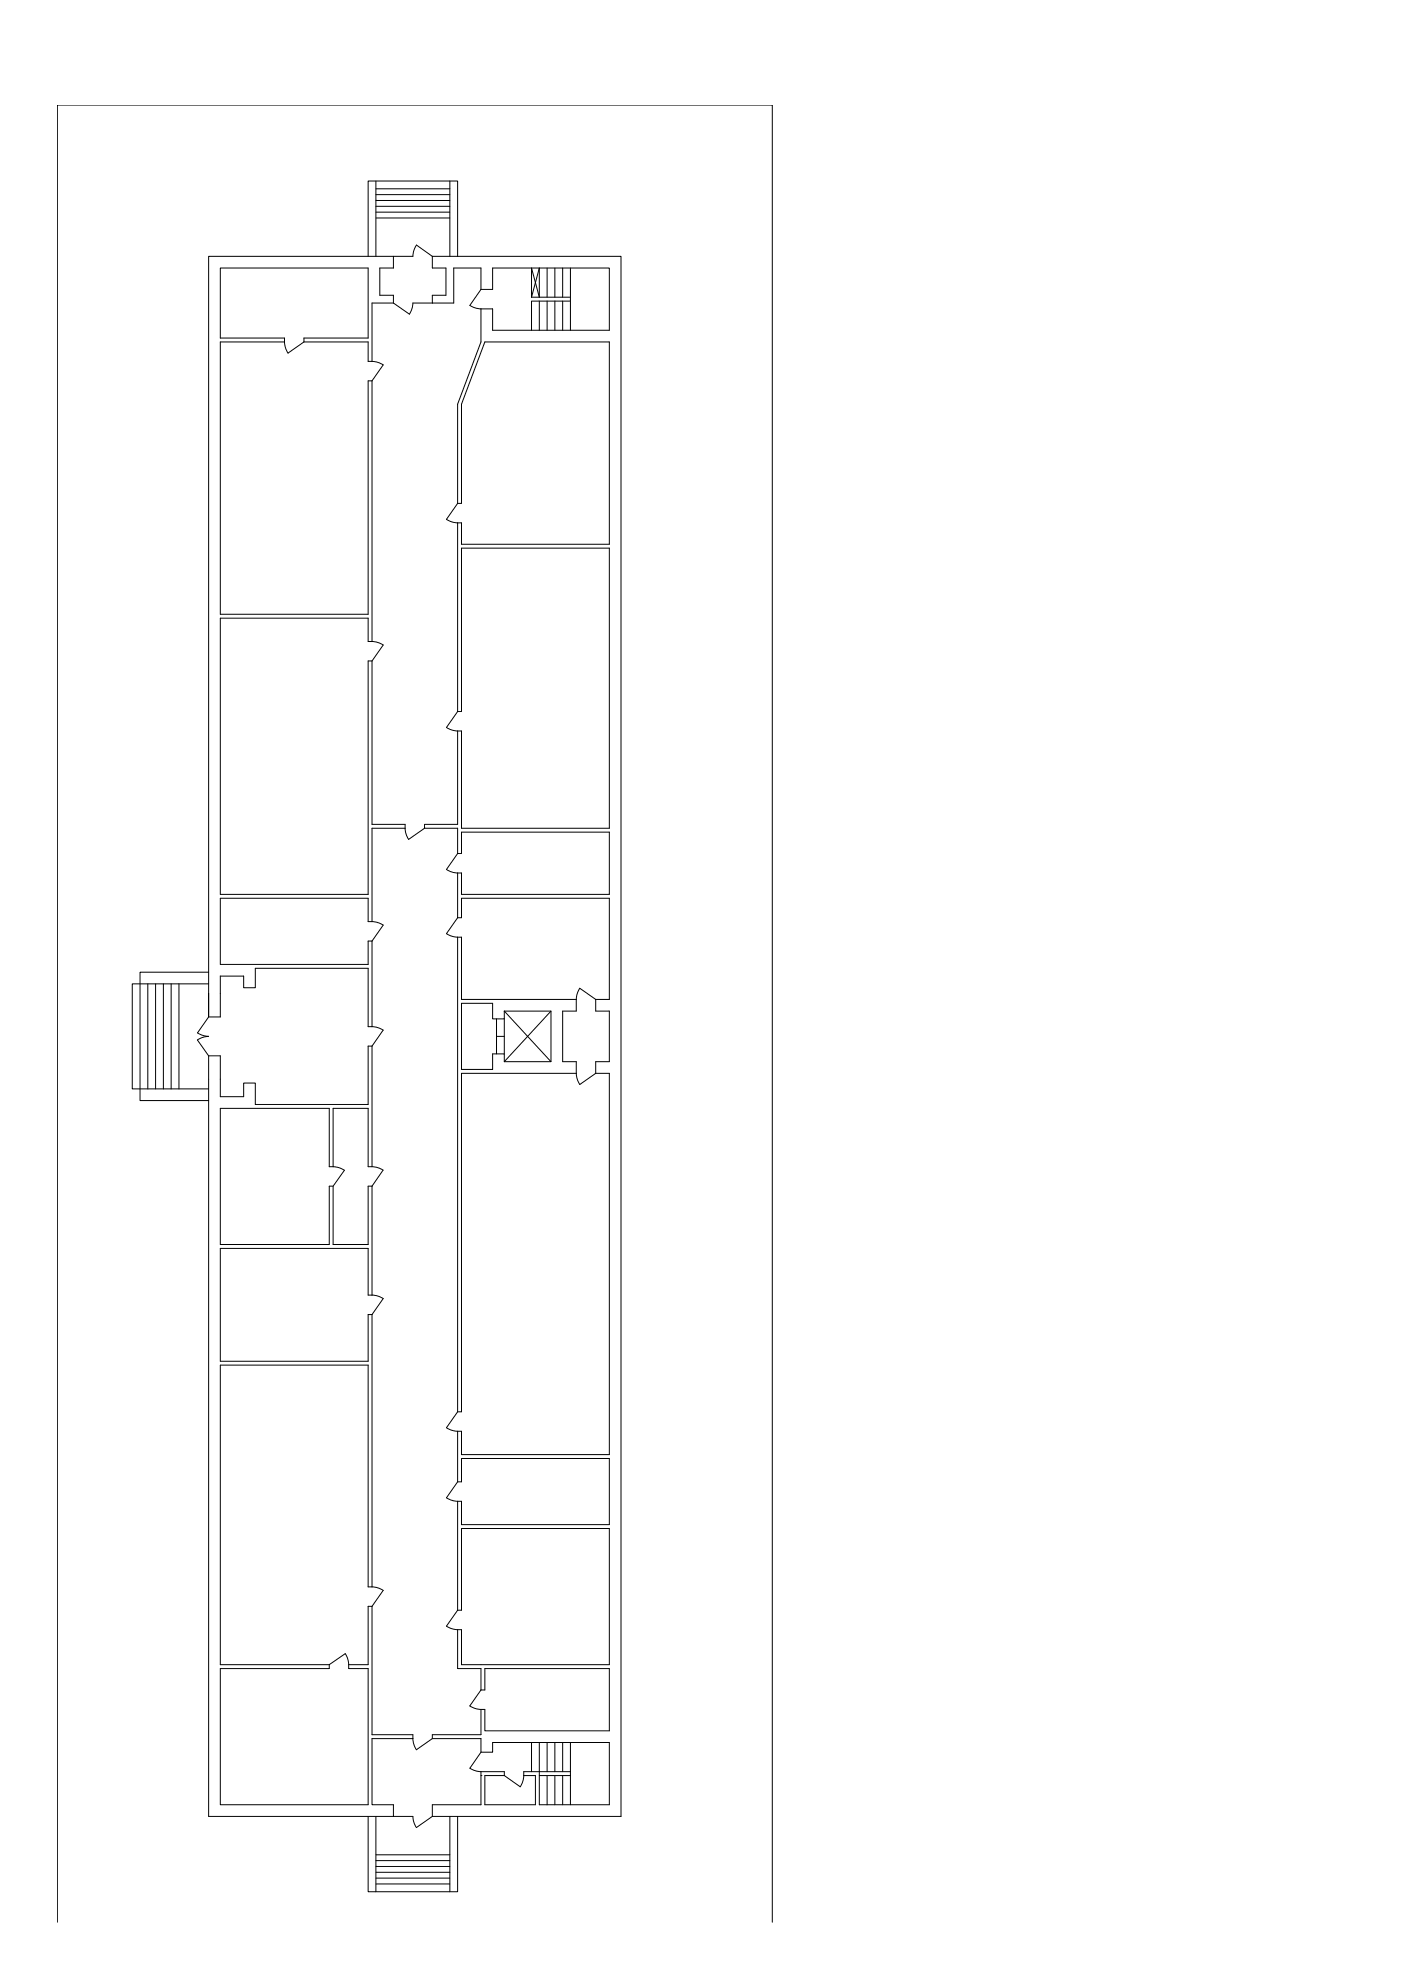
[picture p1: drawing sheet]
<svg xmlns="http://www.w3.org/2000/svg" width="420mm" height="594mm" viewBox="0 0 420 594" stroke-linecap="round" stroke-linejoin="round" font-family="sans-serif">
<!-- layer: 0 -->
<g fill="none" stroke="#000" stroke-width=".3">
<path d="M112.7 54.3v22.6M112.7 56.6h22.2M112.7 58.4h22.2M134.9 54.3v22.6M110.4 76.9v-22.6h26.8v22.6M112.7 60.1h22.2M112.7 61.9h22.2M112.7 63.6h22.2M112.7 65.4h22.2M118 76.9h-55.4v228.1M118 76.9h5.8l.3-1.8 .8-1.6 4.8 3.4M118 76.9v3.5h-4.1v8.1h4.1v2.4"/>
<path d="M129.7 76.9h56.5v467.8h-56.5M129.7 76.9v3.5h4v8.1h-4v2.4M118 90.9h-6.4v17.5h-1.2v-5.9h-19.2M140.9 91.6l1.6 .7 1.7 .3M144.2 86.8h3.5v-6.4h35v18.6h-35v-6.4h-3.5M144.2 86.8v-6.4h-8.1v10.5h-12.3l-.3 1.7-.7 1.6-4.8-3.3M144.2 92.6v9.9l-7 18.7v29.8M144.2 86.8l-3.3 4.8M159.4 80.4v8.7l2.3-8.7v8.7zM159.4 89.1h11.7M161.7 90.3v8.7M164.1 80.4v8.7"/>
<path d="M164.1 90.3v8.7M166.4 80.4v8.7M166.4 90.3v8.7M168.7 80.4v8.7M168.7 90.3v8.7M171.1 90.3h-11.7v8.7M171.1 80.4v18.6M85.3 102.5v-1.1h-19.2v-21h44.3v21h-19.2v1.1M85.3 102.5h-19.2v81.7h44.3v-70h1.2M85.3 102.5l.3 1.8 .8 1.6 4.8-3.4M111.6 114.2v78.2M111.6 108.4l1.7 .3 1.6 .7-3.3 4.8"/>
<path d="M137.2 151l-3.3 4.7 1.6 .8 1.7 .3M137.2 151h1.2v-29.8l7-18.7h37.3v60.7h-44.3v-6.4h-1.2M137.2 156.8v56.6M111.6 192.4h-1.2v-7h-44.3v82.8h44.3v-70h1.2M111.6 198.2v49h9.9v1.2M111.6 192.4l1.7 .3 1.6 .7-3.3 4.8M137.2 219.2v28h-9.9v1.2l-4.8 3.3-.7-1.6-.3-1.7M137.2 213.4l-3.3 4.8 1.6 .7 1.7 .3M137.2 213.4h1.2v-49h44.3v84h-44.3v-29.2h-1.2M121.5 248.4h-9.9v28M127.3 248.4h9.9v7.6M137.2 256l-3.3 4.7 1.6 .8 1.7 .3"/>
<path d="M137.2 256h1.2v-6.5h44.3v18.7h-44.3v-6.4h-1.2M111.6 276.4h-1.2v-7h-44.3v19.8h44.3v-7h1.2M111.6 276.4l1.7 .3 1.6 .7-3.3 4.8M133.9 280l1.6 .8 1.7 .2M137.2 275.2h1.2v-5.8h44.3v30.3h-4M137.2 261.8v13.4M137.2 275.2l-3.3 4.8M44.3 295v31.6M46.7 295v31.6M49 295v31.6M51.3 295v31.6M53.7 295v31.6"/>
<path d="M62.6 295h-22.9v31.6h22.9M62.6 291.5h-20.6v38.5h20.6M111.6 282.2v25.7M137.2 281h1.2v18.7h34.4M137.2 281v142.4M172.8 299.7v3.5h-4.1v15.2h4.1v3.5M172.8 299.7l.3-1.7 .8-1.6 4.8 3.3v3.5h4v15.2h-4v3.5M62.6 305h3.5v-12.3h7v3.5h3.5v-5.8h33.8v17.5h1.2M62.6 305l-3.4 4.7 1.6 .8 1.8 .3-1.8 .3-1.6 .8 3.4 4.7M62.6 316.6v228.1h61.2l.3 1.8 .8 1.6 4.8-3.4M111.6 313.7h-1.2v17.5h-33.8v-6.4h-3.5v4.1h-7v-12.3h-3.5M111.6 313.7v36.2"/>
<path d="M111.6 307.9l1.7 .3 1.6 .7-3.3 4.8M148.9 310.8h2.3M148.9 305.5v10.5M151.2 303.2h14v15.2h-14M151.2 303.2v2.3h-3.5v-4.6h-9.3v19.8h9.3v-4.7h3.5v2.4M151.2 305.5v10.5M151.2 303.2l14 15.2M165.2 303.2l-14 15.2M66.1 332.4h32.6v17.5l2.4 .1 2.2 1-3.4 4.7h-1.2v17.5h-32.6zM172.8 321.9h-34.4v101.5h-1.2M172.8 321.9l.3 1.7 .8 1.6 4.8-3.3M178.7 321.9h4v114.3h-44.3v-7h-1.2"/>
<path d="M99.9 349.9v-17.5h10.5v17.5h1.2M99.9 355.7v17.5h10.5v-17.5h1.2M111.6 355.7v32.7M111.6 349.9l1.7 .3 1.6 .7-3.3 4.8M111.6 388.4h-1.2v-14h-44.3v33.8h44.3v-14h1.2M111.6 394.2v81.7M111.6 388.4l1.7 .3 1.6 .7-3.3 4.8M137.2 423.4l-3.3 4.8 1.6 .7 1.7 .3M137.2 429.2v15.2M137.2 444.4l-3.3 4.8 1.6 .7 1.7 .3M137.2 444.4h1.2v-7h44.3v19.8h-44.3v-7h-1.2M137.2 450.2v32.7"/>
<path d="M138.4 458.4h44.3v40.8h-44.3v-10.5l-2.3-.1-2.2-.9 3.3-4.8h1.2zM111.6 475.9h-1.2v-66.5h-44.3v89.8h32.6M111.6 475.9l1.7 .3 1.6 .7-3.3 4.8M111.6 481.7h-1.2v17.5h-5.8v1.2h5.8v40.8h-44.3v-40.8h32.6v-1.2l4.8-3.3 .8 1.6 .3 1.7M111.6 481.7v38.5h12.2v1.2M137.2 488.7v11.7h7v6.4M144.2 506.8h1.2v-6.4h37.3v18.7h-37.3v-6.5h-1.2M144.2 512.6v7.6h-14.5v1.2l-4.8 3.3-.8-1.6-.3-1.7M144.2 506.8l-3.3 4.8 1.6 .7 1.7 .3M123.8 521.4h-12.2v19.8h6.4v3.5M129.7 521.4h14.5v4.1h3.5v-2.9h35v18.6h-21v-18.6M144.2 532.5h.1"/>
<path d="M144.2 525.5l-3.3 4.8 1.6 .7 1.7 .3M144.2 531.3v9.9h-14.5v3.5M144.2 531.3h7v1.2M151.2 532.5l4.8 3.3 .8-1.6 .3-1.7M151.2 532.5h-5.8v8.7h15.2v-8.7h-3.5M159.4 522.6v8.7h11.7M159.4 531.3h-2.3v1.2M161.7 532.5h9.4M164.1 522.6v8.7M164.1 532.5v8.7M166.4 522.6v8.7M166.4 532.5v8.7"/>
<path d="M168.7 522.6v8.7M168.7 532.5v8.7M171.1 522.6v18.6M110.4 544.7v22.6h26.8v-22.6M112.7 544.7v22.6M112.7 559.7h22.2M112.7 558h22.2M112.7 556.2h22.2M134.9 544.7v22.6M17.2 576.4v-544.9h214.4v544.9M112.7 565h22.2M112.7 563.2h22.2"/>
<path d="M112.7 561.5h22.2"/>
</g>
</svg>
